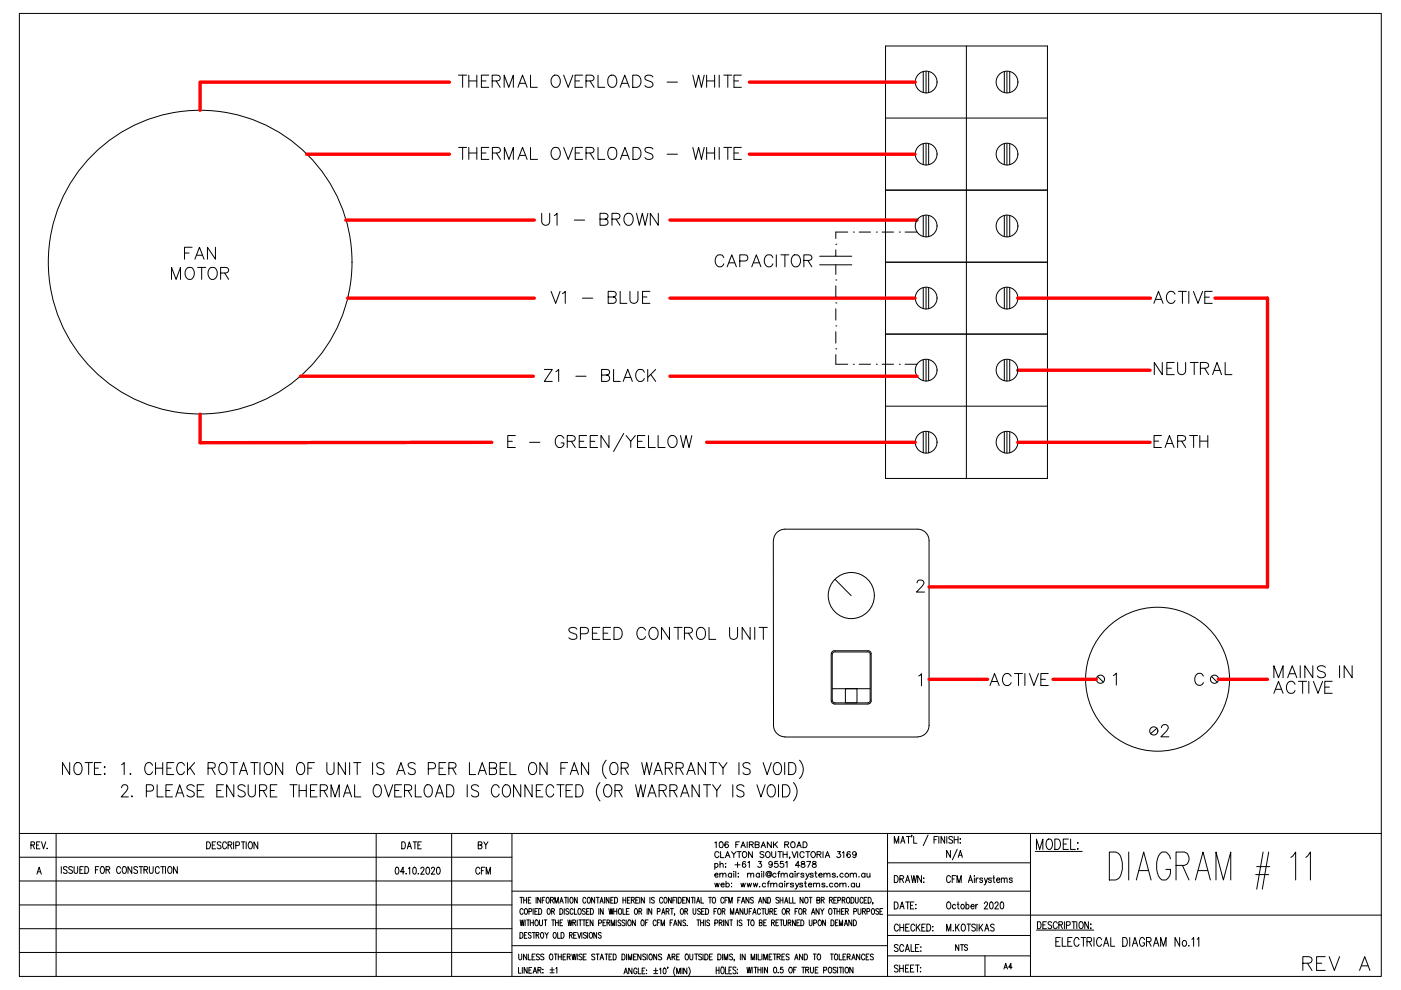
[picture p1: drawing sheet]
<svg xmlns="http://www.w3.org/2000/svg" width="297mm" height="210mm" viewBox="0 0 297 210" stroke-linecap="round" stroke-linejoin="round" font-family="sans-serif">
<defs><g id="words">
<text font-size="6.6" x="275.2" y="207.1">REV</text>
<text font-size="6.2" x="243.4" y="80.8">NEUTRAL</text>
<g font-size="5.7">
<text x="96" y="19.8">THERMAL OVERLOADS - WHITE</text>
<text x="96" y="34.9">THERMAL OVERLOADS - WHITE</text>
<text x="113.6" y="49">U1 - BROWN</text>
<text x="37.7" y="56.1">FAN</text>
<text x="150.3" y="57.9">CAPACITOR</text>
<text x="35.3" y="60.3">MOTOR</text>
<text x="115.7" y="65.6">V1 - BLUE</text>
<text x="243.4" y="65.6">ACTIVE</text>
<text x="114.3" y="82.2">Z1 - BLACK</text>
<text x="243.4" y="96">EARTH</text>
<text x="119.2" y="136.9">SPEED CONTROL UNIT</text>
<text x="208.5" y="146.4">ACTIVE</text>
<text x="268.8" y="145">MAINS IN</text>
<text x="268.8" y="148.2">ACTIVE</text>
</g>
<text font-size="4.9" x="100.2" y="181.3">BY</text>
<text font-size="4.4" x="99.5" y="186.6">CFM</text>
<text font-size="4" x="211.7" y="206.7">A4</text>
</g></defs>
<g fill="none" stroke="#000" stroke-width=".21">
<path d="M187.7 9.8h34.4v91.6h-34.4zM195.7 15.2v4.4M196.3 15.1v4.6M196.9 15.2v4.4M204.9 9.8v91.6M212.9 15.2v4.4M213.5 15.1v4.6M214.1 15.2v4.4M187.7 25h34.4M195.7 30.5v4.4M196.3 30.4v4.6M196.9 30.5v4.4"/>
<path d="M212.9 30.5v4.4M213.5 30.4v4.6M214.1 30.5v4.4M173.8 56.1h6.8M177.2 51.8h.1M177.2 53v1.3h-3.4M177.2 59.4h.1M177.2 56.1v2.1M177.2 54.3h3.4M179.7 49.2h-2.5v1.4M180.9 49.2h.1M182.2 49.2h2.4"/>
<path d="M185.8 49.2h.1M187 49.2h2.4M187.7 55.6h34.4M187.7 40.3h34.4M190.7 49.2h.1M191.9 49.2h2.5M195.7 45.7v4.5M196.3 45.6v4.6M196.9 45.7v4.5M212.9 45.7v4.5M213.5 45.6v4.6M214.1 45.7v4.5"/>
<path d="M177.2 64.2h.1M177.2 69.1h.1M177.2 74h.1M177.2 75.2v2h2.5M177.2 60.6v2.4M177.2 65.5v2.4M177.2 70.3v2.4M180.9 77.2h.1M182.2 77.2h2.4M185.8 77.2h.1M187 77.2h2.4M187.7 70.8h34.4"/>
<path d="M190.7 77.2h.1M191.9 77.2h2.5M195.7 61v4.5M195.7 76.3v4.4M196.3 60.9v4.6M196.3 76.2v4.6M196.9 61v4.5M196.9 76.3v4.4M212.9 61v4.5M212.9 76.3v4.4M213.5 60.9v4.6M213.5 76.2v4.6"/>
<path d="M214.1 61v4.5M214.1 76.3v4.4M107.7 93.6h.9M109.3 92.3h-1.6v2.6h1.6M112.3 93.8h2.2M119.5 92.9a.94 .94 0 0 0-1-.6 .94 .94 0 0 0-.8 1 1.12 1.12 0 0 0 .3 1.2 1.12 1.12 0 0 0 1.2 .3l.3-.5v-.4h-.5M120.3 93.6h1.1a.61 .61 0 0 0 .4-1l-.4-.3h-1.1v2.6M121.1 93.6l.9 1.3M122.8 93.6h1M124.4 92.3h-1.6v2.6h1.6M125.1 93.6h1M126.7 92.3h-1.6v2.6h1.6"/>
<path d="M129.1 92.3v2.6l-1.7-2.6v2.6M132.2 91.9l-2.1 3.8M132.8 92.3l.9 1.3 1-1.3M133.7 93.6v1.3M135.2 93.6h.9M136.7 92.3h-1.5v2.6h1.5M137.5 92.3v2.6h1.4M139.5 92.3v2.6h1.5M142.1 92.5a1.21 1.21 0 0 1 1.4 .5 1.21 1.21 0 0 1-.2 1.5 .93 .93 0 0 1-1.1 .4 .93 .93 0 0 1-.6-1 1.58 1.58 0 0 1 .5-1.4zM144.3 92.3l.6 2.6 .6-2.6 .6 2.6 .6-2.6M187.7 86.1h34.4M195.7 91.6v4.4"/>
<path d="M196.3 91.5v4.6M196.9 91.6v4.4M212.9 91.6v4.4M213.5 91.5v4.6M214.1 91.6v4.4M164 114.7v39.1M164 114.6a2.43 2.43 0 0 1 2.4-2.4h28.1a2.43 2.43 0 0 1 2.5 2.4v39.2M176.2 138.6v10M176.3 138.6l.2-.4 .4-.2h7.2a.61 .61 0 0 1 .6 .6v10a.61 .61 0 0 1-.6 .6l-7.2 .1-.4-.2-.2-.5M177 138.2h6.9M177 122.8l3.5 3.5M177.1 138.2l-.5 .2-.2 .4v9.6a.61 .61 0 0 0 .7 .6h6.8"/>
<path d="M183.9 138.2a.55 .55 0 0 1 .6 .6v9.6a.61 .61 0 0 1-.6 .6M194.4 123.6l.2-.5a.89 .89 0 0 1 1.1 .1l.2 .3-.2 .4-1.4 1.6h1.7M164 153.8a2.43 2.43 0 0 0 2.4 2.4M166.4 156.3h28.1M176.4 146h8.1M179.2 146h2.5v3h-2.5zM194.8 143.3l.6-.5v2.6M197 153.8a2.43 2.43 0 0 1-2.5 2.4M232.7 143.4l1.2 1.2M236.1 143.2l.6-.5v2.6M245.2 154.4l-1.3 1.2M246.3 154.3l.1-.4 .3-.3 .7 .2a.57 .57 0 0 1 .2 .8l-1.5 1.6h1.7"/>
<path d="M255.1 143.4a.94 .94 0 0 0-1-.6 .94 .94 0 0 0-.8 .9 1.06 1.06 0 0 0 .3 1.4 1.06 1.06 0 0 0 1.4-.1l.1-.3M256.9 143.4l1.2 1.2M14.8 161.7v2.5l-1.5-2.5v2.5M15.9 162l.4-.3h.5a1.55 1.55 0 0 1 0 2.5 1.24 1.24 0 0 1-1.1-1.9zM18 161.7h1.6M18.8 161.7v2.5M20 162.9h.9M21.4 161.7h-1.4v2.5h1.4M22.2 162.5l.1 .2-.1 .1zM22.2 164l.1 .1-.1 .1zM25.8 162.2l.5-.5v2.5M25.8 167l.2-.5 .7-.1a.79 .79 0 0 1 .1 1.3l-1.1 1.3h1.5"/>
<path d="M27.6 164v.2l.2-.1M28 168.7l-.1 .1 .1 .2 .1-.2M31 167.7h1a.68 .68 0 0 0 .6-.6 .68 .68 0 0 0-.6-.7h-1v2.6M32.3 162.3a.85 .85 0 0 0-1-.6 .85 .85 0 0 0-.6 1 1.06 1.06 0 0 0 .2 1.1 1.06 1.06 0 0 0 1.1 .3l.3-.5M33 162.9h1.5M33 161.7v2.5M33.3 166.4v2.6h1.3M34.5 161.7v2.5M35.2 167.6h.8M35.4 162.9h.9M36.6 166.4h-1.4v2.6h1.4M36.8 161.7h-1.4v2.5h1.4"/>
<path d="M37.3 169l.8-2.6 .9 2.6M37.6 168.1h1.1M39.1 162.3a.85 .85 0 0 0-1-.6 .85 .85 0 0 0-.6 1 1.15 1.15 0 0 0 1.1 1.5l.5-.6M39.8 161.7v2.5M40.3 162.8l1 1.4M41.2 166.8a.85 .85 0 0 0-.9-.5 .85 .85 0 0 0-.7 .7 1.69 1.69 0 0 0 1.3 .9l.3 .3v.4a.95 .95 0 0 1-1.6 0M41.3 161.7l-1.5 1.7M41.8 167.6h.9M43.2 166.4h-1.4v2.6h1.4M44.1 162.9h1l.5-.2a.63 .63 0 0 0-.5-1h-1v2.5M44.9 162.9l.7 1.3M46 167.6h.9"/>
<path d="M46.6 162a.84 .84 0 0 1 1-.3 .84 .84 0 0 1 .5 1 1.14 1.14 0 0 1-1 1.5 1.57 1.57 0 0 1-.5-2.2zM47.4 166.4h-1.4v2.6h1.4M48.8 161.7h1.5M49.6 166.4v2.6l-1.6-2.6v2.6M49.6 161.7v2.5M50.8 164.2l.8-2.5 .9 2.5M51.1 163.4h1.1M52 166.8a.81 .81 0 0 0-.9-.5 .81 .81 0 0 0-.6 .7v.3l.4 .2a1.36 1.36 0 0 1 1.1 .7v.4a.92 .92 0 0 1-1.5 0M52.6 166.4v1.8a.76 .76 0 0 0 .8 .8 .76 .76 0 0 0 .7-.8v-1.8M53.2 161.7h1.5M53.9 161.7v2.5M55 167.6h1a.62 .62 0 0 0 .6-.6 .62 .62 0 0 0-.6-.6h-1v2.6"/>
<path d="M55.1 161.7v2.5M55.8 167.6l.8 1.4M56.2 162l.4-.3a1.29 1.29 0 0 1 1.2 .8 1.29 1.29 0 0 1-.3 1.3l-.4 .4a1.24 1.24 0 0 1-1-1.9zM57.3 167.6h.9M58.7 166.4h-1.4v2.6h1.4M59.9 161.7v2.5l-1.5-2.5v2.5M61.5 166.4h1.5M62.2 166.4v2.6M63.1 162a.84 .84 0 0 1 1-.3 .84 .84 0 0 1 .5 1 1.14 1.14 0 0 1-1.1 1.5 1.57 1.57 0 0 1-.4-2.2zM63.4 167.6h1.5M63.4 166.4v2.6M64.9 166.4v2.6"/>
<path d="M65.3 162.9h.8M65.8 167.6h.9M66.7 161.7h-1.4v2.5M67.2 166.4h-1.4v2.6h1.4M67.9 167.6h1a.62 .62 0 0 0 .5-.6 .62 .62 0 0 0-.5-.6h-1v2.6M68.7 167.6l.7 1.4M69.3 161.7v1.8a.76 .76 0 0 0 .8 .7 .76 .76 0 0 0 .7-.7v-1.8M70.2 169v-2.6l.8 2.6 .9-2.6v2.6M72.8 169l.9-2.6 .8 2.6M73.1 168.1h1.1M73.2 161.7v2.5l-1.5-2.5v2.5M74.1 161.7v2.5"/>
<path d="M75 161.7h1.5M75.2 166.4v2.6h1.3M75.7 161.7v2.5M79 161.7v2.5M79.5 166.5l.3-.1a1.24 1.24 0 0 1 1 1.9 .8 .8 0 0 1-1.3 .5l-.2-.2a1.76 1.76 0 0 1 .2-2.1zM81.4 162a.84 .84 0 0 0-.8-.3 .84 .84 0 0 0-.7 .6l.2 .4 .9 .3a.63 .63 0 0 1 .4 .7 .63 .63 0 0 1-.5 .5l-.8-.1-.2-.3M81.5 166.4l.9 2.6 .9-2.6M83.7 167.6h.9M84.1 164.2l.9-2.5 .9 2.5M84.5 163.4h1.1M85.1 166.4h-1.4v2.6h1.4M85.8 167.6l1.3-.1a.63 .63 0 0 0 .2-.7 .63 .63 0 0 0-.6-.4h-.9v2.6"/>
<path d="M86.5 167.6l.8 1.4M88.1 162a.84 .84 0 0 0-.9-.3 .84 .84 0 0 0-.7 .6l.2 .4 .9 .3a.63 .63 0 0 1 .5 .7 .63 .63 0 0 1-.6 .5l-.8-.1-.2-.3M88.1 166.4v2.6h1.3M90.3 166.5l.3-.1a1.24 1.24 0 0 1 1 1.9 .8 .8 0 0 1-1.3 .5l-.2-.2a1.76 1.76 0 0 1 .2-2.1zM90.8 163l1.3-.1a.67 .67 0 0 0 .2-.7 .67 .67 0 0 0-.5-.5h-1v2.5M92.3 169l.9-2.6 .9 2.6M92.6 168.1h1.1M93.1 162.9h.8M94.5 161.7h-1.4v2.5h1.4M94.7 166.4a1.36 1.36 0 0 1 1.4 .6 1.36 1.36 0 0 1-.1 1.6l-.5 .4h-.8zM95.2 162.9h.9a.59 .59 0 0 0 .6-.4 .59 .59 0 0 0-.2-.7l-1.3-.1v2.5M95.9 162.9l.8 1.3"/>
<path d="M99.1 166.4v2.6M99.5 161.7v2.5h1.3M101.4 164.2l.8-2.5 .9 2.5M101.5 166.8a.82 .82 0 0 0-.9-.4 .82 .82 0 0 0-.7 .6l.3 .4 .8 .3a.63 .63 0 0 1 .5 .7 .63 .63 0 0 1-.6 .6l-.7-.2-.3-.2M101.7 163.4h1.1M103.8 162.9h.9l.5-.2a.63 .63 0 0 0-.5-1h-.9v2.5l1.3-.1a.71 .71 0 0 0 .2-.7 .71 .71 0 0 0-.6-.5M105.8 167a.77 .77 0 0 0-.7-.6 .77 .77 0 0 0-.8 .6 1.54 1.54 0 0 0 .6 2 .82 .82 0 0 0 .9-.7M106 162.9h.9M106.9 166.5a.89 .89 0 0 1 1.3 .9 1.16 1.16 0 0 1-1.1 1.6 1.63 1.63 0 0 1-.2-2.5zM107.5 161.7h-1.5v2.5h1.5M108.1 161.7v2.5h1.3M110.4 166.4v2.6l-1.5-2.6v2.6"/>
<path d="M112.3 162l.4-.3a1.29 1.29 0 0 1 1.1 .8 1.29 1.29 0 0 1-.2 1.3l-.4 .4-.7-.1a1.76 1.76 0 0 1-.2-2.1zM112.8 166.4v2.6l-1.5-2.6v2.6M113.7 167.6h.9M115.1 166.4h-1.4v2.6h1.4M116 161.7v2.5l-1.5-2.5v2.5M117.4 167a.82 .82 0 0 0-1-.6 .82 .82 0 0 0-.6 1 1.16 1.16 0 0 0 1 1.6l.6-.7M118.1 166.4h1.5M118.8 166.4v2.6M118.9 162.9h.9M120 167.6h.9M120.4 161.7h-1.5v2.5M120.9 164.2l.9-2.5 .8 2.5"/>
<path d="M121.2 163.4h1.1M121.4 166.4h-1.4v2.6h1.4M122.1 166.4h.8a1.44 1.44 0 0 1 .7 1.3 1.44 1.44 0 0 1-.7 1.3h-.8zM124.8 161.7v2.5l-1.5-2.5v2.5M127.2 165.9a2.84 2.84 0 0 0 0 3.9M128.4 166.5l.3-.1a1.24 1.24 0 0 1 .9 1.9 .77 .77 0 0 1-.7 .7 .77 .77 0 0 1-.8-.7 1.65 1.65 0 0 1 .3-1.8zM128.5 161.2a2.84 2.84 0 0 0 0 3.9M129.5 162l.4-.3a1.29 1.29 0 0 1 1.1 .8 1.29 1.29 0 0 1-.2 1.3l-.4 .4-.7-.1a1.76 1.76 0 0 1-.2-2.1zM130.4 167.6h1a.62 .62 0 0 0 .5-.6 .62 .62 0 0 0-.5-.6h-1v2.6M131.1 167.6l.8 1.4M131.7 162.9h1a.59 .59 0 0 0 .5-.4 .59 .59 0 0 0-.2-.7l-1.3-.1v2.5M132.5 162.9l.7 1.3"/>
<path d="M134.7 166.4l.6 2.6 .5-2.6 .6 2.6 .5-2.6M136.1 161.7l.5 2.5 .5-2.5 .6 2.5 .5-2.5M137.4 169l.8-2.6 .9 2.6M137.7 168.1h1.1M138.6 164.2l.9-2.5 .9 2.5M139 163.4h1.1M139.7 167.6l1.4-.1a.63 .63 0 0 0 .1-.7 .63 .63 0 0 0-.5-.4h-1v2.6M140.5 167.6l.8 1.4M141.1 162.9h.9l.5-.2a.63 .63 0 0 0-.5-1h-.9v2.5M141.8 162.9l.8 1.3M142 167.6h1a.62 .62 0 0 0 .6-.6 .62 .62 0 0 0-.6-.6h-1v2.6M142.8 167.6l.8 1.4"/>
<path d="M143.3 162.9h1l.5-.2a.63 .63 0 0 0-.5-1h-1v2.5M144.1 162.9l.8 1.3M144.3 169l.9-2.6 .9 2.6M144.7 168.1h1.1M145.6 164.2l.9-2.5 .9 2.5M146 163.4h1.1M148.3 166.4v2.6l-1.6-2.6v2.6M149.1 166.4h1.6M149.6 161.7v2.5l-1.6-2.5v2.5M149.9 166.4v2.6M150.5 161.7h1.5M151.1 166.4l.9 1.2 .8-1.2"/>
<path d="M151.2 161.7v2.5M152 167.6v1.4M152.4 161.7l.9 1.2 .8-1.2M153.3 162.9v1.3M155.4 166.4v2.6M156.7 161.7v2.5M157.7 166.8a.82 .82 0 0 0-.8-.4 .82 .82 0 0 0-.7 .6l.2 .4 .9 .3a.63 .63 0 0 1 .4 .7 .63 .63 0 0 1-.5 .6l-.8-.2-.2-.2M159 162a.84 .84 0 0 0-.8-.3 .84 .84 0 0 0-.7 .6l.2 .4 .9 .3a.63 .63 0 0 1 .4 .7 .63 .63 0 0 1-.5 .5l-.8-.1-.2-.3M160.5 166.4l.8 2.6 .9-2.6M161.8 161.7l.8 2.5 .9-2.5M162.9 166.8a.83 .83 0 0 1 1-.4 .83 .83 0 0 1 .5 1 1.16 1.16 0 0 1-1.1 1.6 1.62 1.62 0 0 1-.4-2.2zM164.2 162a.84 .84 0 0 1 1-.3 .84 .84 0 0 1 .5 1 1.14 1.14 0 0 1-1.1 1.5 1.57 1.57 0 0 1-.4-2.2z"/>
<path d="M165.1 166.4v2.6M165.9 166.4a1.36 1.36 0 0 1 1.4 .6 1.36 1.36 0 0 1-.1 1.6l-.5 .4h-.8zM166.4 161.7v2.5M167.2 161.7a1.35 1.35 0 0 1 1.5 .7 1.35 1.35 0 0 1-.4 1.7l-1.1 .1zM168.2 165.9a2.84 2.84 0 0 1 0 3.9M169.5 161.2a2.73 2.73 0 0 1 0 3.9"/>
<circle cx="196.4" cy="17.4" r="2.31"/>
<circle cx="213.5" cy="17.4" r="2.31"/>
<circle cx="196.4" cy="32.7" r="2.31"/>
<circle cx="213.5" cy="32.7" r="2.31"/>
<circle cx="42.4" cy="55.6" r="32.2"/>
<circle cx="196.4" cy="47.9" r="2.31"/>
<circle cx="213.5" cy="47.9" r="2.31"/>
<circle cx="196.4" cy="78.5" r="2.31"/>
<circle cx="196.4" cy="63.2" r="2.31"/>
<circle cx="213.5" cy="78.5" r="2.31"/>
<circle cx="213.5" cy="63.2" r="2.31"/>
<circle cx="196.4" cy="93.8" r="2.31"/>
<circle cx="213.5" cy="93.8" r="2.31"/>
<circle cx="180.5" cy="126.3" r="4.9"/>
<circle cx="233.3" cy="144" r=".87"/>
<circle cx="244.6" cy="155" r=".87"/>
<circle cx="245.4" cy="144" r="15.3"/>
<circle cx="257.5" cy="144" r=".87"/>
</g>
<g fill="none" stroke="#f00" stroke-width=".72">
<path d="M95.3 17.4h-52.9v6M158.9 17.4h35.2M65 32.7h30.3M158.9 32.7h35.1M73.3 46.7h40M142 46.7h52.4M63.7 79.8h49.4M73.7 63.2h39.6M142 63.2h52M142 79.8h52.4M215.8 63.2h28.1M215.8 78.5h28"/>
<path d="M257.6 63.2h11.1v61.2h-71.7M42.4 87.8v6.1l61.9-.1M149.8 93.8h44.3M215.8 93.8h28M197 144h12.4M223.3 144h9.2M258.3 144h10.4"/>
</g>
<g fill="none" stroke="#000" stroke-width=".21">
<path d="M4.1 2.9h288.8v204.1h-288.8zM4.1 176.7h288.8M6.6 179.2l.6-.1v-.6h-.6v1.5M6.9 179.2l.4 .8M7.7 179.2h.5M8.5 178.5h-.8v1.5h.8M8.8 178.5l.4 1.5 .5-1.5M10 179.8l-.1 .1h.1M11.9 176.7v30.3M43.8 178.5a.75 .75 0 0 1 .8 .7 .75 .75 0 0 1-.8 .8zM45 179.2h.5M45.7 178.5h-.7v1.5h.7"/>
<path d="M46.9 178.7l-.3-.2h-.4l-.1 .2 .1 .3 .4 .3a.4 .4 0 0 1 .2 .6 .4 .4 0 0 1-.6 0l-.1-.1M48 178.8a.44 .44 0 0 0-.5-.3 .44 .44 0 0 0-.3 .5v.4a.44 .44 0 0 0 .3 .6 .44 .44 0 0 0 .5-.4M48.3 179.2l.7-.1 .1-.5-.8-.1v1.5M48.8 179.2l.3 .8M49.5 178.5v1.5M50 179.3l.7-.2v-.6h-.7v1.5M51.2 178.5h.7M51.6 178.5v1.5M52.2 178.5v1.5M52.9 178.5h.1a.79 .79 0 0 1 .6 .6 .79 .79 0 0 1-.3 .8l-.1 .1a.85 .85 0 0 1-.3-1.5zM54.7 178.5v1.5l-.9-1.5v1.5M79.8 176.7v30.3"/>
<path d="M85.2 178.5a.78 .78 0 0 1 .8 .5 .78 .78 0 0 1-.3 .9l-.5 .1zM86.4 180l.4-1.5 .4 1.5M86.5 179.5h.6M87.6 178.5h.7M88 178.5v1.5M88.6 179.2h.4M89.3 178.5h-.7v1.5h.7M95.8 176.7v30.3M108.5 176.7v30.3M151.6 178.7l.2-.2v1.2M152.7 178.5a.61 .61 0 0 1 .7 .5 .61 .61 0 0 1-.4 .7l-.5-.2v-.5zM154.4 178.7l-.1-.2a.61 .61 0 0 0-.7 .5 .61 .61 0 0 0 .5 .7 .39 .39 0 0 0 .3-.4 .39 .39 0 0 0-.3-.4 .39 .39 0 0 0-.4 .4"/>
<path d="M156 179.1h.5M156.8 178.5h-.8v1.2M157.1 179.7l.5-1.2 .4 1.2M157.3 179.3h.6M158.4 178.5v1.2M158.9 179.1l.7-.1 .1-.3-.1-.2h-.7v1.2M159.3 179.1l.4 .6M160.1 179.1l.8-.1v-.4l-.8-.1v1.2l.8-.1 .1-.3-.3-.2M161.4 179.7l.4-1.2 .5 1.2M161.5 179.3h.6M163.5 178.5v1.2l-.8-1.2v1.2M164 178.5v1.2"/>
<path d="M164.3 179l.5 .7M164.8 178.5l-.8 .8M166.4 179.1l.8-.1v-.4l-.8-.1v1.2M166.8 179.1l.4 .6M167.9 178.5a.59 .59 0 0 1 .7 .6 .59 .59 0 0 1-.7 .6l-.3-.4zM169 179.7l.4-1.2 .5 1.2M169.1 179.3h.6M170.3 178.5h.4a.65 .65 0 0 1 .4 .6 .65 .65 0 0 1-.4 .6h-.4zM188.2 176.7v30.3M189.6 178.8v-1.5l.5 1.5 .4-1.5v1.5M191 178.8l.4-1.5 .5 1.5M191.1 178.3h.6"/>
<path d="M192.2 177.3h.8M192.6 177.3v1.5M193.3 177.1h-.1h.1l-.1 .4M193.7 177.3v1.5h.7M196.8 177.1l-1.1 2.2M198 178h.5M198.8 177.3h-.8v1.5M199.1 177.3v1.5M200.3 177.3v1.5l-.8-1.5v1.5M200.7 177.3v1.5M202 177.6l-.3-.3-.4 .1-.1 .2 .1 .3 .6 .3-.1 .5h-.5l-.1-.1M202.3 178h.8"/>
<path d="M202.3 177.3v1.5M203.1 177.3v1.5M203.6 177.8v.2zM203.6 178.7v.1zM218.5 176.7v30.3M222.1 178l.2-.1a.95 .95 0 0 1 .8 1.4v.2a.59 .59 0 0 1-.6 .6 .59 .59 0 0 1-.6-.6l-.1-.8zM223.6 177.9h.6a1.29 1.29 0 0 1 0 2.2h-.6zM225.4 179h.7M226.5 177.9h-1.1v2.2h1.1M227 177.9v2.2h1M228.4 180h.2l-.1 .1zM228.5 178.6v.2z"/>
<path d="M4.1 196.9h104.4M4.1 186.8h104.4M4.1 191.9h104.4M4.1 181.8h104.4M7.8 185.3l.5-1.4 .5 1.4M8 184.8h.6M13 183.7v1.5M14.2 184l-.2-.3-.5 .1v.2v.3l.6 .2v.6h-.6v-.1M15.4 184l-.3-.3-.4 .1-.1 .2 .1 .3 .7 .5-.2 .3h-.5l-.1-.1M15.7 183.7v1.3l.3 .2 .4-.2 .1-1.3M16.9 184.4h.5M17.7 183.7h-.8v1.5h.8"/>
<path d="M18 183.7a.73 .73 0 0 1 .8 .8 .73 .73 0 0 1-.8 .7zM20.2 184.4h.5M21 183.7h-.8v1.5M21.5 183.8a.68 .68 0 0 1 .7 .4 .68 .68 0 0 1-.2 .8l-.1 .1a.68 .68 0 0 1-.7-.4 .68 .68 0 0 1 .2-.7zM22.5 184.4l.7-.1 .1-.2-.1-.3-.7-.1v1.5M22.9 184.4l.4 .8M25.6 184.1a.44 .44 0 0 0-.6-.4 .44 .44 0 0 0-.3 .6v.3a.44 .44 0 0 0 .3 .6 .44 .44 0 0 0 .6-.4M26.1 183.8l.1-.1a.79 .79 0 0 1 .7 .6 .79 .79 0 0 1-.3 .8 .68 .68 0 0 1-.7-.4 .68 .68 0 0 1 .1-.7zM27.9 183.7v1.5l-.8-1.5v1.5M29.2 184l-.3-.3-.4 .1-.1 .3 .7 .5 .1 .4-.3 .2-.4-.1-.1-.1M29.5 183.7h.8M29.9 183.7v1.5"/>
<path d="M30.5 184.4l.7-.1v-.5l-.7-.1v1.5M30.9 184.4l.4 .8M31.7 183.7v1.1l.3 .4 .4-.2 .1-1.3M33.8 184.1a.44 .44 0 0 0-.6-.4 .44 .44 0 0 0-.3 .6v.3a.44 .44 0 0 0 .3 .6 .44 .44 0 0 0 .6-.4M34.1 183.7h.8M34.5 183.7v1.5M35.1 183.7v1.5M35.8 183.8l.1-.1a.79 .79 0 0 1 .6 .6 .79 .79 0 0 1-.3 .8 .68 .68 0 0 1-.7-.4 .68 .68 0 0 1 .2-.7zM37.6 183.7v1.5l-.8-1.5v1.5M83.9 184h.5l.2 .5-.1 .6-.3 .2h-.3l-.1-.6zM85.8 184.8h-.9l.6-.9v1.4M86.1 185.2l-.1 .1h.1"/>
<path d="M86.6 184.2l.3-.3v1.4M87.7 184l.1-.1a.85 .85 0 0 1 0 1.4 1.08 1.08 0 0 1-.1-1.3zM88.7 185.2l-.1 .1h.1M89.2 184.2l.1-.2 .4-.1 .2 .4-.7 1h.8M90.5 184h.4l.2 .5-.2 .8h-.3a1.08 1.08 0 0 1-.1-1.3zM91.5 184.2v-.2l.4-.1 .3 .4-.8 1h.8M92.7 184h.5l.1 .5-.1 .8h-.3a1.08 1.08 0 0 1-.2-1.3zM108.5 188.9h110M110.2 197.7a.64 .64 0 0 1 .7 .4 .64 .64 0 0 1-.2 .8h-.5zM110.2 190.3h.7M110.3 195l.2 1.3 .2-1.3 .2 1.3 .2-1.3M110.5 190.3v1.2"/>
<path d="M110.9 192.9a.35 .35 0 0 0-.4-.3 .35 .35 0 0 0-.3 .5v.3a.35 .35 0 0 0 .3 .5 .35 .35 0 0 0 .4-.3M111 190.3v1.2M111 190.9h.6M111.2 198.3h.3M111.3 192.8l.1-.2a.65 .65 0 0 1 .5 .6 .65 .65 0 0 1-.5 .7l-.2-.5zM111.3 195v1.3M111.6 190.3v1.2M111.7 195h.6M111.7 197.7h-.5v1.2h.5M112 195v1.3M112 190.9h.4M112.1 193.3l.5-.1 .1-.4-.6-.2v1.3"/>
<path d="M112.4 195v1.3M112.4 195.6h.7M112.6 190.3h-.6v1.2h.6M112.6 197.9l-.2-.2-.4 .2 .1 .3 .3 .1a.31 .31 0 0 1 .1 .6 .31 .31 0 0 1-.5-.2M112.9 197.7h.6M113 192.6v1.3M113.1 195v1.3M113.2 197.7v1.2M113.4 193.2h.3M113.6 195.1l.1-.1a.63 .63 0 0 1 .4 .7 .63 .63 0 0 1-.4 .6 .85 .85 0 0 1-.1-1.2zM113.7 198.3l.5-.1v-.4l-.5-.1v1.2M113.7 190.3v1.2"/>
<path d="M114 192.6h-.6v1.3h.6M114 198.3l.3 .6M114.2 192.6a.62 .62 0 0 1 .7 .6 .62 .62 0 0 1-.7 .7zM114.4 195v.9l.2 .4 .4-.2v-1.1M114.6 190.3v1.2l-.6-1.2v1.2M114.8 197.8a.6 .6 0 0 1 .5 .4 .6 .6 0 0 1-.2 .7h-.1a.7 .7 0 0 1-.2-1.1zM115 190.9h.3M115.4 195h.6M115.5 190.3h-.5v1.2M115.5 197.7l.4 .6 .3-.6M115.7 195v1.3M115.9 198.3v.6"/>
<path d="M116 190.3a.65 .65 0 0 1 .5 .6 .65 .65 0 0 1-.5 .6 .89 .89 0 0 1 0-1.2zM116.1 192.8l.1-.2a.65 .65 0 0 1 .5 .6 .65 .65 0 0 1-.5 .7l-.2-.5zM116.7 190.9l.6-.1v-.5h-.6v1.2M117 193.2h.5v-.4l-.5-.2v1.3M117 195h.6M117.1 190.9l.2 .6M117.3 193.2l.3 .7M117.3 195v1.3M117.4 197.8a.6 .6 0 0 1 .6 .4 .6 .6 0 0 1-.2 .7h-.1a.7 .7 0 0 1-.3-1.1zM117.6 191.5v-1.2l.4 1.2 .4-1.2v1.2M117.8 195.6h.6M117.8 195v1.3"/>
<path d="M118.2 197.7v1.2h.5M118.4 195v1.3M118.7 191.5l.3-1.2 .4 1.2M118.7 192.6a.62 .62 0 0 1 .7 .6 .62 .62 0 0 1-.7 .7zM118.7 195.6h.4M118.8 191.1h.5M119 197.7a.64 .64 0 0 1 .6 .4 .64 .64 0 0 1-.2 .8h-.4zM119.3 195h-.6v1.3h.6M119.6 192.6v1.3M119.7 190.3h.6M120 190.3v1.2M120.4 195l.2 1.3 .2-1.3 .2 1.3 .3-1.3"/>
<path d="M120.4 190.3v1.2M120.6 192.8a.32 .32 0 0 0-.5-.1 .32 .32 0 0 0 0 .5l.3 .1a.33 .33 0 0 1 .1 .5 .33 .33 0 0 1-.5-.1M120.7 198.3l.5-.1 .1-.4-.6-.1v1.2M121 190.3h.1a.65 .65 0 0 1 .4 .6 .65 .65 0 0 1-.4 .6 .89 .89 0 0 1-.1-1.2zM121 198.3l.3 .6M121.5 195.6h.5v-.4l-.5-.2v1.3M121.5 192.9a.33 .33 0 0 0-.4-.3 .33 .33 0 0 0-.2 .5v.3a.33 .33 0 0 0 .2 .5 .33 .33 0 0 0 .4-.3M121.6 198.3h.4M121.8 195.6l.2 .7M121.8 192.6v1.3h.5M122.2 197.7h-.6v1.2h.6M122.4 190.3v1.2l-.6-1.2v1.2"/>
<path d="M122.4 195v1.3M122.5 197.7l.3 1.2 .4-1.2M122.6 192.8l.2-.2a.63 .63 0 0 1 .4 .6 .63 .63 0 0 1-.4 .7l-.3-.5zM122.7 195h.6M123 195v1.3M123.4 197.7v1.2M123.5 195h.6M123.8 195v1.3M124.1 192.8a.3 .3 0 0 0-.5-.1 .3 .3 0 0 0 .1 .5l.2 .1a.32 .32 0 0 1 .1 .5 .32 .32 0 0 1-.5-.1M124.2 190.6a.33 .33 0 0 0-.4-.3 .33 .33 0 0 0-.2 .4v.3a.33 .33 0 0 0 .2 .5 .33 .33 0 0 0 .4-.3M124.3 195.6h.3M124.3 197.9l-.2-.2-.4 .2 .1 .3 .4 .2a.33 .33 0 0 1 0 .5 .33 .33 0 0 1-.5-.2"/>
<path d="M124.4 193.2h.3M124.6 197.7v1.2M124.7 190.3h.1a.65 .65 0 0 1 .4 .6 .65 .65 0 0 1-.4 .6 .89 .89 0 0 1-.1-1.2zM124.9 195h-.6v1.3h.6M124.9 192.6h-.5v1.3h.5M125.1 197.8a.61 .61 0 0 1 .6 .4 .61 .61 0 0 1-.4 .7 .7 .7 0 0 1-.2-1.1zM125.2 192.6a.62 .62 0 0 1 .6 .6 .62 .62 0 0 1-.6 .7zM125.7 195v1.3l-.6-1.3v1.3M126.1 190.3v1.2l-.7-1.2v1.2M126.4 190.3h.6M126.5 197.7v1.2l-.6-1.2v1.2M126.7 190.3v1.2"/>
<path d="M126.9 195.7l.6-.1v-.4l-.6-.2v1.3M127 192.6v1.3M127.2 191.5l.4-1.2 .3 1.2M127.3 191.1h.5M127.5 197.9l-.2-.2-.4 .2 .1 .3 .3 .1a.31 .31 0 0 1 .1 .6 .31 .31 0 0 1-.5-.2M127.8 195.6h.4M127.9 192.6v1.3l-.6-1.3v1.3M128.2 190.3v1.2M128.4 195h-.6v1.3h.6M128.7 195.6h.5v-.4l-.5-.2v1.3M129 195.6l.3 .7M129.1 192.6l.2 1.3 .2-1.3 .3 1.3 .2-1.3"/>
<path d="M129.1 190.3v1.2l-.6-1.2v1.2M129.5 190.9h.3M129.6 196.3v-1.3l.4 1.3 .3-1.3v1.3M130 190.3h-.5v1.2h.5M130.1 193.2h.7M130.1 192.6v1.3M130.3 190.3a.67 .67 0 0 1 .7 .4 .67 .67 0 0 1-.2 .7l-.5 .1zM130.6 195v1.3M130.8 192.6v1.3M131.2 192.8l.2-.2a.63 .63 0 0 1 .4 .6 .63 .63 0 0 1-.4 .7l-.3-.5zM131.6 195.3a.3 .3 0 0 0-.5-.2 .3 .3 0 0 0 .1 .5l.3 .2a.31 .31 0 0 1 0 .5 .31 .31 0 0 1-.5-.2M132.1 192.6v1.3h.5"/>
<path d="M132.1 190.9h.6M132.1 190.3v1.2M132.5 195.3l-.2-.3-.4 .3 .1 .3 .5 .2-.1 .4-.3 .1-.2-.2M132.7 190.3v1.2M132.8 195v1.3M132.8 193.2h.4M133.1 190.9h.3M133.3 195.1v-.1a.63 .63 0 0 1 .5 .7 .63 .63 0 0 1-.5 .6 .85 .85 0 0 1 0-1.2zM133.4 192.6h-.6v1.3h.6M133.6 190.3h-.5v1.2h.5M133.9 190.9l.5-.1v-.5h-.5v1.2M134.2 190.9l.3 .6"/>
<path d="M134.6 192.8l.1-.2a.65 .65 0 0 1 .5 .6 .65 .65 0 0 1-.5 .7l-.2-.5zM134.7 195v1.3l-.6-1.3v1.3M134.8 190.9h.3M135.4 190.3h-.6v1.2h.6M135.5 193.2h.5v-.4l-.5-.2v1.3M135.6 190.3v1.2M135.8 193.2l.3 .7M136.1 195a.65 .65 0 0 1 .5 .7 .65 .65 0 0 1-.5 .6 .84 .84 0 0 1 0-1.3zM136.6 190.3v1.2l-.6-1.2v1.2M136.8 195.6h.4M137.2 192.6v1.3M137.4 195h-.6v1.3"/>
<path d="M137.8 190.3v1.2M138.2 192.6v1.3l-.7-1.3v1.3M138.7 190.4l-.2-.1-.4 .1 .1 .3 .4 .2a.32 .32 0 0 1 .1 .5 .32 .32 0 0 1-.6-.1M139.1 195.3a.33 .33 0 0 0-.4-.2 .33 .33 0 0 0-.2 .4l.1 .7 .3 .1 .2-.3M139.4 193.3l.5-.1v-.4l-.5-.2v1.3M139.4 195.6h.3M140 195h-.6v1.3M140.2 196.3v-1.3l.3 1.3 .4-1.3v1.3M140.3 193.9l.3-1.3 .4 1.3M140.4 193.5h.4M140.5 190.6a.35 .35 0 0 0-.4-.3 .35 .35 0 0 0-.3 .4v.3a.35 .35 0 0 0 .3 .5 .35 .35 0 0 0 .4-.3M140.9 190.3h.1a.65 .65 0 0 1 .5 .6 .65 .65 0 0 1-.5 .6 .89 .89 0 0 1-.1-1.2z"/>
<path d="M141.2 193.2h.6v-.4l-.6-.2v1.3M141.6 193.2l.3 .7M142.1 195.6h.3M142.2 192.6h.6M142.3 190.3v1.2l-.6-1.2v1.2M142.5 192.6v1.3M142.6 195h-.5v1.3M142.7 190.9h.3M142.8 196.3l.4-1.3 .4 1.3M143 195.9h.4M143 193.8v.3M143.3 190.3h-.6v1.2"/>
<path d="M143.5 190.3v1.2M143.8 190.3a.67 .67 0 0 1 .7 .4 .67 .67 0 0 1-.2 .7l-.5 .1zM144.3 192.8l.2-.2a.65 .65 0 0 1 .4 .6 .65 .65 0 0 1-.4 .7l-.3-.5zM144.4 195v1.3l-.6-1.3v1.3M144.7 190.9h.4M145.2 193.2h.5l.1-.4-.6-.2v1.3M145.3 190.3h-.6v1.2h.6M145.4 195.3a.3 .3 0 0 0-.5-.2 .3 .3 0 0 0 0 .5l.4 .2a.31 .31 0 0 1 0 .5 .31 .31 0 0 1-.5-.2M145.5 193.2l.3 .7M145.7 196.2h.1M146.2 190.3v1.2l-.6-1.2v1.2M146.6 190.3h.6"/>
<path d="M146.9 190.3v1.2M146.9 192.6v.9l.3 .4 .3-.2v-1.1M147.3 190.3v1.2M147.7 191.5l.3-1.2 .4 1.2M147.7 195h.7M147.8 191.1h.5M148 195v1.3M148.5 192.8a.3 .3 0 0 0-.5-.1 .3 .3 0 0 0 .1 .5l.2 .1a.32 .32 0 0 1 .1 .5 .32 .32 0 0 1-.5-.1M148.5 195.6h.6M148.5 195v1.3M148.6 190.3v1.2h.6M148.8 193.2h.3"/>
<path d="M149.1 195v1.3M149.4 192.6h-.6v1.3h.6M149.5 195v1.3M149.6 192.6a.62 .62 0 0 1 .7 .6 .62 .62 0 0 1-.7 .7zM150.2 190.3h.6M150.5 195.3a.3 .3 0 0 0-.5-.2 .3 .3 0 0 0 0 .5l.4 .2a.31 .31 0 0 1-.1 .5 .31 .31 0 0 1-.4-.2M150.5 190.3v1.2M151.2 190.3h.1a.63 .63 0 0 1 .4 .6 .63 .63 0 0 1-.4 .6 .89 .89 0 0 1-.1-1.2zM151.4 193.2h.3M151.6 195.7l.5-.1v-.4l-.5-.2v1.3M151.6 183.2a.39 .39 0 0 1 .5 0 .39 .39 0 0 1 0 .6 .39 .39 0 0 1-.5-.1M151.6 185.5h.6a.38 .38 0 0 0-.5-.3 .38 .38 0 0 0-.1 .6l.2 .2 .4-.2"/>
<path d="M151.6 187.3l.2 .8 .2-.8 .2 .8 .3-.8M151.6 183.1v1.2M151.9 192.6h-.5v1.3M152.2 192.8l.2-.2a.63 .63 0 0 1 .5 .6 .63 .63 0 0 1-.5 .7l-.3-.5zM152.4 180.9a.46 .46 0 0 0-.5-.3 .46 .46 0 0 0-.3 .4v.3a.45 .45 0 0 0 .3 .5 .45 .45 0 0 0 .5-.3M152.5 195.6h.5l.1-.2-.1-.2-.5-.2v1.3M152.6 185.4l.3-.3 .3 .1v.8M152.6 185.1v.9M152.7 183.3l.3-.2h.2l.1 .8M152.7 182.6v1.3M152.8 180.6v1.2h.7M152.8 195.6l.3 .7"/>
<path d="M152.9 187.6h.6a.39 .39 0 0 0-.4-.3 .39 .39 0 0 0-.3 .4 .39 .39 0 0 0 .4 .4l.3-.2M153.1 193.2h.5l.1-.4-.6-.2v1.3M153.2 185.4l.6-.3 .1 .3v.6M153.4 193.2l.3 .7M153.4 195v1.3M153.5 190.6a.33 .33 0 0 0-.5-.3 .33 .33 0 0 0-.2 .4v.3a.33 .33 0 0 0 .2 .5 .33 .33 0 0 0 .5-.3M153.7 190.9h.4M153.8 181.8l.5-1.2 .5 1.2M153.8 183.1h.1zM153.8 183.8h.1zM153.9 187.4a.4 .4 0 0 1 .6 0 .4 .4 0 0 1 0 .6 .4 .4 0 0 1-.6-.1M153.9 186.8v1.3"/>
<path d="M154 181.4h.6M154.3 190.3h-.6v1.2M154.4 195v1.3l-.6-1.3v1.3M154.5 191.5v-1.2l.4 1.2 .3-1.2v1.2M154.7 195h.6M154.9 193.9v-1.3l.3 1.3 .4-1.3v1.3M155 195v1.3M155.1 187.3h.1M155.1 188h.1M155.1 180.6l.5 .6 .5-.6M155.1 185.3a.4 .4 0 0 0-.6 0 .4 .4 0 0 0 0 .6 .4 .4 0 0 0 .6-.1M155.1 185.1v.9"/>
<path d="M155.5 184.8h.1M155.6 181.2v.6M155.6 185.1v.9M155.8 183.4h1.1M155.9 193.9l.4-1.3 .3 1.3M156 184.8v1.2M156 193.5h.5M156.3 180.6h.8M156.3 195v1.3M156.4 182.8v1.1M156.4 190.9h.4M156.5 185.2h.1z"/>
<path d="M156.5 185.9h.1zM156.7 180.6v1.2M157 190.3h-.6v1.2M157.1 187.3l.2 .8 .3-.8 .2 .8 .2-.8M157.2 191.5l.4-1.2 .3 1.2M157.3 195.3a.3 .3 0 0 0-.5-.2 .3 .3 0 0 0 .1 .5l.3 .2a.33 .33 0 0 1 0 .5 .33 .33 0 0 1-.5-.2M157.3 191.1h.5M157.5 180.7l.1-.1a.59 .59 0 0 1 .7 .6 .59 .59 0 0 1-.7 .6l-.2-.5zM157.5 192.6v1.3l-.6-1.3v1.3M157.9 192.6v.9l.2 .4 .3-.2 .1-1.1M158.1 182.8l-.1-.1a.37 .37 0 0 0-.6 .2v.8l.3 .2a.4 .4 0 0 0 .5-.4 .4 .4 0 0 0-.5-.4l-.3 .4M158.4 187.3l.2 .8 .3-.8 .2 .8 .2-.8"/>
<path d="M158.4 195h.6M158.5 185.4l.5-.3 .2 .3v.6M158.5 185.1v.9M158.6 182.9l.3-.3v1.3M158.7 195v1.3M158.8 190.3v1.2l-.6-1.2v1.2M158.8 193.2h.4M159.2 185.4l.3-.3 .3 .1v.8M159.4 192.6h-.6v1.3M159.4 195.1l.1-.1a.65 .65 0 0 1 .4 .7 .65 .65 0 0 1-.4 .6 .75 .75 0 0 1-.1-1.2zM159.5 180.6v1.2l-.8-1.2v1.2M159.6 193.9l.4-1.3 .3 1.3"/>
<path d="M159.7 190.4l-.2-.1-.4 .1 .1 .3 .4 .2a.32 .32 0 0 1 .1 .5 .32 .32 0 0 1-.6-.1M159.7 187.3l.2 .8 .3-.8 .2 .8 .3-.8M159.7 193.5h.5M160.8 182.6h.6l-.3 .5a.42 .42 0 0 1 .4 .6 .42 .42 0 0 1-.7 .1l-.1-.1M160.8 191.5l.4-1.2 .3 1.2M161 191.1h.4M161 195.6h.5v-.4l-.5-.2v1.3l.5-.1 .1-.3-.2-.3M161 185.3a.38 .38 0 0 0-.6 0 .38 .38 0 0 0 0 .6 .38 .38 0 0 0 .6-.1M161 185.1v.9M161.1 188h.1M161.2 192.9a.35 .35 0 0 0-.4-.3 .35 .35 0 0 0-.2 .5v.3a.35 .35 0 0 0 .2 .5 .35 .35 0 0 0 .4-.3M161.4 184.8h.1z"/>
<path d="M161.5 192.6h.6M161.5 185.1v.9M161.8 192.6v1.3M161.9 195.6h.4M161.9 184.8v1.2M162 180.7l-.3-.1-.6 .1 .1 .3 .7 .3 .1 .3-.3 .2-.6-.2M162.3 192.6v.9l.3 .4 .3-.2v-1.1M162.3 187.4a.38 .38 0 0 0-.6 0 .38 .38 0 0 0 0 .5 .38 .38 0 0 0 .6 0M162.4 190.3v1.2l-.6-1.2v1.2M162.4 180.7l.2-.1a.59 .59 0 0 1 .7 .6 .59 .59 0 0 1-.7 .6l-.3-.5zM162.5 195h-.6v1.3h.6M162.7 187.3h.4"/>
<path d="M162.8 190.3a.67 .67 0 0 1 .6 .4 .67 .67 0 0 1-.2 .7l-.4 .1zM163.2 186.8l-.3 .2v1.1M163.2 193.2h.6v-.4l-.6-.2v1.3M163.3 185.2a.32 .32 0 0 0-.5-.1 .32 .32 0 0 0 0 .5 .32 .32 0 0 0 .5-.1M163.3 185.1v.5a.45 .45 0 0 0 .3-.5 .45 .45 0 0 0-.5-.3 .63 .63 0 0 0-.7 .8 .63 .63 0 0 0 1 .2M163.4 187.5l.3-.2h.3v.8M163.4 187.3v.8M163.5 193.2l.4 .7M163.6 195.6h.5l.1-.2-.1-.2-.5-.2v1.3M163.6 180.6v.9l.4 .3 .4-.2 .1-1M163.7 183.1a.39 .39 0 0 1-.5 .2 .39 .39 0 0 1-.1-.6 .39 .39 0 0 1 .6 .1v.3a.59 .59 0 0 1-.4 .8l-.3-.2M163.9 195.6l.3 .7"/>
<path d="M164 187.5l.3-.2h.3l.1 .8M164.2 193.2h.3M164.5 195.6h.3M164.5 185.3a.4 .4 0 0 0-.5 0 .4 .4 0 0 0 0 .6 .4 .4 0 0 0 .5-.1M164.7 192.6h-.5v1.3h.5M164.9 182.6h-.6v.6a.44 .44 0 0 1 .6 0 .44 .44 0 0 1-.1 .7 .44 .44 0 0 1-.6-.2M164.9 185.1h.4M164.9 180.6h.9M165.1 195h-.6v1.3h.6M165.1 190.4l-.2-.1-.4 .1 .1 .3 .5 .2v.5l-.4 .1-.2-.2M165.3 195h.6M165.4 184.8l-.3 .2v1"/>
<path d="M165.4 180.6v1.2M165.4 190.9h.6M165.4 190.3v1.2M165.6 185.4l.3-.3 .3 .1v.8M165.6 185.1v.9M165.7 195v1.3M165.9 192.8l.2-.2a.65 .65 0 0 1 .5 .6 .65 .65 0 0 1-.5 .7l-.3-.5zM165.9 187.4a.4 .4 0 0 0-.6 0 .4 .4 0 0 0 0 .6 .4 .4 0 0 0 .6-.1M165.9 187.3v.8M166 190.3v1.2M166 180.6v1.2M166 181.2h.9"/>
<path d="M166.1 182.6h-.6l-.1 .6a.44 .44 0 0 1 .7 0 .44 .44 0 0 1-.1 .7 .44 .44 0 0 1-.6-.2M166.1 195v.9l.3 .4 .3-.2 .1-1.1M166.2 185.4l.3-.3 .4 .1v.8M166.4 191.5l.3-1.2 .3 1.2M166.4 186.8v.2zM166.4 187.3v.8M166.5 191.1h.4M166.5 182.9l.4-.3v1.3M166.8 193.2h.5l.1-.4-.6-.2v1.3M166.8 187.3v.8M166.9 180.6v1.2M167.1 195.6h.5v-.4l-.5-.2v1.3"/>
<path d="M167.1 193.2l.3 .7M167.3 187.3h-.3l-.2 .3M167.3 190.3v1.2h.6M167.4 195.6l.3 .7M167.5 181.8h-.2h.2l-.2 .2M167.9 180.6l.5 1.2 .5-1.2M168.1 190.3v1.2h.5M168.1 185.3a.4 .4 0 0 0-.6 0 .4 .4 0 0 0 0 .6 .4 .4 0 0 0 .6-.1M168.1 185.1v.9M168.2 187.4l-.2-.1-.4 .1 .6 .3v.3l-.4 .1-.2-.2M168.5 184.8h.2zM168.6 193.2h.3"/>
<path d="M168.6 185.1v.9M168.6 195v1.3l-.6-1.3v1.3M168.7 187.3l.3 .8 .4-.8M169 195.6h.3M169 188.1l-.2 .3-.2 .1M169 185.1v.9M169.1 192.6h-.5v1.3M169.1 180.6v1.2M169.4 192.8l.2-.2a.63 .63 0 0 1 .5 .6 .63 .63 0 0 1-.5 .7l-.3-.5zM169.5 185.1l-.3 .1-.2 .3M169.5 195h-.5v1.3h.5M169.5 183.5h-.8l.5-.9v1.3"/>
<path d="M169.8 195a.62 .62 0 0 1 .7 .7 .62 .62 0 0 1-.7 .6zM170 182.7v.4l.5 .1 .2 .3a.44 .44 0 0 1-.4 .4 .44 .44 0 0 1-.5-.2l.2-.5 .6-.3-.2-.3zM170.2 187.4l-.2-.1-.5 .1 .6 .3v.3h-.5l-.1-.1M170.3 190.3v1.2l-.7-1.2v1.2M170.3 193.2h.5l.1-.4-.6-.2v1.3M170.4 185.3l-.2-.2-.4 .2 .6 .3v.3l-.4 .1-.2-.2M170.5 180.9a.46 .46 0 0 0-.5-.3 .46 .46 0 0 0-.4 .4v.3a.45 .45 0 0 0 .4 .5 .45 .45 0 0 0 .5-.3M170.6 187.3h.4M170.6 193.2l.3 .7M170.7 186.8v1l.1 .2 .2 .1M170.8 190.3h.1a.63 .63 0 0 1 .4 .6 .63 .63 0 0 1-.4 .6 .89 .89 0 0 1-.1-1.2zM170.9 185.1l.3 .9 .4-.9"/>
<path d="M170.9 180.6h.8M171 182.6h.9l-.6 1.3M171.2 186l-.2 .4h-.2M171.3 180.6v1.2M171.4 187.6h.7a.39 .39 0 0 0-.4-.3 .39 .39 0 0 0-.4 .4 .39 .39 0 0 0 .4 .4l.4-.2M171.6 195v.9l.2 .4 .3-.2 .1-1.1M171.6 190.3h.6M171.9 190.3v1.2M172 193.9l.4-1.3 .4 1.3M172 180.7l.2-.1a.59 .59 0 0 1 .7 .6 .59 .59 0 0 1-.7 .6l-.3-.5zM172.2 193.5h.4M172.3 182.7v.4l.6 .1 .2 .3a.44 .44 0 0 1-.4 .4 .44 .44 0 0 1-.5-.2l.2-.5 .6-.3-.2-.3z"/>
<path d="M172.4 185.3a.37 .37 0 0 0-.3-.2 .37 .37 0 0 0-.4 .2l.7 .4-.2 .3-.5-.2M172.5 187.5l.3-.2h.3v.8M172.5 187.3v.8M172.5 195.7l.6-.1v-.4l-.6-.2v1.3M172.8 185.1h.4M172.9 184.8v.9l.3 .3M173.1 187.5l.3-.2h.3l.1 .8M173.2 190.9l.5-.1v-.5h-.5v1.2l.5-.1 .1-.3-.2-.2M173.2 181.2l.7-.1 .1-.4-.8-.1v1.2M173.6 195.1l.1-.1a.6 .6 0 0 1 .5 .7 .6 .6 0 0 1-.6 .5l-.2-.4zM173.6 185.5h.7a.41 .41 0 0 0-.5-.3 .41 .41 0 0 0-.3 .5 .41 .41 0 0 0 .6 .3l.2-.2M173.7 192.6v1.3l-.7-1.3v1.3"/>
<path d="M173.7 181.2l.4 .6M174 192.6l.3 .6 .4-.6M174.1 190.9l.6-.2v-.3l-.6-.1v1.2M174.3 193.2v.7M174.4 190.9l.4 .6M174.5 180.6v1.2M174.7 185.4l.3-.3 .3 .1v.8M174.7 185.1v.9M174.9 187.4l-.2-.1-.5 .1 .6 .3v.3l-.3 .1-.3-.2M175 181.8l.4-1.2 .5 1.2M175 195v1.3l-.6-1.3v1.3M175.1 181.4h.6"/>
<path d="M175.3 185.4l.3-.3 .3 .1 .1 .8M175.3 188h.1M175.8 192.8l.2-.2a.65 .65 0 0 1 .4 .6 .65 .65 0 0 1-.4 .7l-.3-.5zM175.9 190.9l.5-.1v-.5h-.5v1.2M176.2 195a.62 .62 0 0 1 .6 .7 .62 .62 0 0 1-.6 .6zM176.2 190.9l.3 .6M176.6 187.4a.4 .4 0 0 0-.6 0 .4 .4 0 0 0 0 .6 .4 .4 0 0 0 .6-.1M176.7 192.6h.6M176.8 190.9h.3M177 192.6v1.3M177.1 185.3l-.2-.2-.5 .2 .6 .3v.3l-.3 .1-.3-.2M177.1 195.6h.4"/>
<path d="M177.4 190.3h-.6v1.2h.6M177.5 193.2h.6M177.5 192.6v1.3M177.5 180.6h.7l-.4 .4a.41 .41 0 0 1 .3 .7 .41 .41 0 0 1-.7-.1M177.5 185.9h.1M177.6 190.9h.5v-.6h-.5v1.2M177.7 195h-.6v1.3h.6M178 196.3v-1.3l.3 1.3 .3-1.3v1.3M178.1 187.5l.3-.2h.2l.1 .8M178.1 187.3v.8M178.1 192.6v1.3M178.4 193.2h.4"/>
<path d="M178.6 190.9l.5-.2v-.4h-.5v1.2M178.6 180.8l.3-.2v1.2M178.7 187.5l.3-.2h.3l.1 .8M178.8 185.3a.4 .4 0 0 0-.6 0 .4 .4 0 0 0 0 .6 .4 .4 0 0 0 .6-.1M178.9 190.9l.3 .6M179 192.6h-.6v1.3h.6M179 196.3l.4-1.3 .3 1.3M179.2 195.9h.4M179.2 193.2h.6v-.4l-.6-.2v1.3M179.5 190.4l.2-.1a.65 .65 0 0 1 .5 .6 .65 .65 0 0 1-.5 .6l-.2-.5zM179.5 193.2l.4 .7M179.9 188h.1"/>
<path d="M180.3 180.7l-.1-.1a.63 .63 0 0 0-.7 .5 .63 .63 0 0 0 .4 .7 .4 .4 0 0 0 .4-.4 .4 .4 0 0 0-.4-.4l-.3 .2v.2M180.3 185.4l.3-.3 .3 .1v.8M180.3 185.1v.9M180.4 190.3a.67 .67 0 0 1 .7 .4 .67 .67 0 0 1-.2 .7l-.5 .1zM180.6 195v1.3l-.6-1.3v1.3M180.9 195a.62 .62 0 0 1 .7 .7 .62 .62 0 0 1-.7 .6zM180.9 185.4l.3-.3 .3 .1 .1 .8M181 193.3l.5-.1 .1-.4-.6-.2v1.3M181.2 187.4a.4 .4 0 0 0-.6 0 .4 .4 0 0 0 0 .6 .4 .4 0 0 0 .6-.1M181.2 187.3v.8M181.4 190.3v.8l.2 .4 .3-.2v-1M181.5 181a.39 .39 0 0 1-.5 .3 .39 .39 0 0 1-.1-.6 .39 .39 0 0 1 .6 0v.3a.59 .59 0 0 1-.4 .8l-.3-.2"/>
<path d="M181.6 187.3l.1 .7 .2 .1 .3-.3M181.9 192.6v.9l.3 .4 .3-.2v-1.1M182.1 185.9h.1M182.2 187.3v.8M182.9 193.2h.5l.1-.4-.6-.2v1.3M183 190.6a.33 .33 0 0 0-.5-.3 .33 .33 0 0 0-.2 .4v.3a.33 .33 0 0 0 .2 .5 .33 .33 0 0 0 .5-.3M183.2 193.2l.3 .7M183.2 190.9h.4M183.4 185.3a.4 .4 0 0 0-.6 0 .4 .4 0 0 0 0 .6 .4 .4 0 0 0 .6-.1M183.4 185.1v.9M183.8 190.3h-.6v1.2h.6M183.8 193.3l.5-.1 .1-.4-.6-.2v1.3"/>
<path d="M183.8 185.1l.1 .8h.4l.1-.2M184.1 190.3a.62 .62 0 0 1 .6 .6 .62 .62 0 0 1-.6 .6zM184.4 185.1v.9M184.8 192.8l.2-.2a.65 .65 0 0 1 .4 .6 .65 .65 0 0 1-.4 .7l-.3-.5zM185.1 191.4l-.1 .3M186.3 192.8a.3 .3 0 0 0-.5-.1 .3 .3 0 0 0 .1 .5l.2 .1a.34 .34 0 0 1 .1 .5 .34 .34 0 0 1-.5-.1M186.6 193.2h.3M187.2 192.6h-.6v1.3h.6M188.2 198.3h30.3M188.2 194h104.7M188.2 182.9h30.3M189.6 185.6a.75 .75 0 0 1 .8 .8 .75 .75 0 0 1-.8 .7z"/>
<path d="M189.6 191.2a.79 .79 0 0 1 .8 .5 .79 .79 0 0 1-.2 .9l-.6 .1zM190.5 196.3a.44 .44 0 0 0-.6-.4 .44 .44 0 0 0-.3 .6v.4a.44 .44 0 0 0 .3 .5 .44 .44 0 0 0 .6-.3M190.8 186.4l.7-.1 .1-.2-.1-.3-.7-.2v1.5M190.8 192.7l.5-1.5 .4 1.5M190.8 195.9v1.5M190.8 196.7h.8M191 192.2h.5M191.2 186.4l.4 .7M191.6 195.9v1.5M192 187.1l.4-1.5 .5 1.5M192 196.7h.5M192 191.2h.8"/>
<path d="M192.2 186.6h.5M192.4 191.2v1.5M192.8 195.9h-.8v1.5h.8M193 192h.5M193.2 185.6l.3 1.5 .3-1.5 .3 1.5 .3-1.5M193.8 191.2h-.8v1.5h.8M193.9 196.3a.42 .42 0 0 0-.5-.4 .42 .42 0 0 0-.3 .6v.4a.42 .42 0 0 0 .3 .5 .42 .42 0 0 0 .5-.3M194.1 191.8h.1zM194.1 192.6h.1zM194.3 195.9v1.5M194.6 196.6l.5 .8M195.1 195.9l-.8 1"/>
<path d="M195.4 185.6v1.5l-.8-1.5v1.5M195.5 196.7h.4M195.8 186.2h.1zM195.8 187h.1zM196.2 195.9h-.7v1.5h.7M196.5 195.9a.75 .75 0 0 1 .8 .8 .75 .75 0 0 1-.8 .7zM197.7 196.5h.1zM197.7 197.3h.1zM200.7 197.4v-1.5l.4 1.5 .5-1.5v1.5M200.8 191.4l.2-.2a.77 .77 0 0 1 .6 .8 .77 .77 0 0 1-.6 .7l-.3-.3zM201.5 180.3v1.5l-.8-1.5v1.5M201.5 186a.44 .44 0 0 0-.5-.3 .44 .44 0 0 0-.3 .5v.4a.44 .44 0 0 0 .3 .5 .44 .44 0 0 0 .5-.3"/>
<path d="M201.9 186.4h.4M202.1 197.3h.1M202.6 185.6h-.7v1.5M202.6 192a.45 .45 0 0 0-.7 .2 .45 .45 0 0 0 .5 .5l.2-.2M202.6 195.9v1.5M202.9 187.1v-1.5l.4 1.5 .5-1.5v1.5M202.9 196.6l.5 .8M202.9 191.7h.4M202.9 180.1l-1 2.2M203.1 191.2v1.2l.3 .3M203.2 181.8l.4-1.5 .4 1.5M203.3 181.3h.6"/>
<path d="M203.4 195.9l-.8 1M203.9 196.1l.2-.2a.76 .76 0 0 1 .6 .8 .76 .76 0 0 1-.6 .7l-.3-.5zM204.8 192l.1-.2a.42 .42 0 0 1 .5 .4 .42 .42 0 0 1-.5 .4l-.1-.1M204.8 191.2v1.5M205 195.9h.8M205.3 187.1l.4-1.5 .5 1.5M205.4 195.9v1.5M205.4 186.6h.6M205.9 192.2h.6v-.3a.45 .45 0 0 0-.7 .3 .45 .45 0 0 0 .5 .5l.2-.2M206.6 185.6v.2zM206.6 186.2v.9M206.8 196.1a.43 .43 0 0 0-.8 0l.1 .4 .6 .3 .1 .4a.43 .43 0 0 1-.8 0"/>
<path d="M206.9 191.7v1M207 186.2v.9M207.1 195.9v1.5M207.3 191.7h-.2l-.2 .5M207.4 186.2h-.3l-.1 .4M207.6 195.9v1.5M207.9 196.6l.5 .8M208.3 186.4l-.2-.2h-.3l-.1 .2 .2 .2 .4 .1v.2a.31 .31 0 0 1-.3 .2 .31 .31 0 0 1-.3-.2M208.4 195.9l-.8 1M208.7 186.2l.3 .9 .4-.9M208.7 191.6l.1-.2a.38 .38 0 0 1 .6 0 .38 .38 0 0 1-.2 .6l-.5 .7h.8M208.8 197.4l.4-1.5 .5 1.5"/>
<path d="M209 196.9h.5M209 187.1l-.1 .5h-.2M210 191.3l.1-.1a.85 .85 0 0 1 0 1.5 1.08 1.08 0 0 1-.1-1.4zM210.2 186.4l-.2-.2h-.4l-.1 .2 .6 .3 .1 .2a.33 .33 0 0 1-.3 .2 .33 .33 0 0 1-.4-.2M210.5 186.2h.4M210.7 185.6v1.2l.2 .3M210.8 196.1a.39 .39 0 0 0-.5-.2 .39 .39 0 0 0-.2 .5l.5 .3a.41 .41 0 0 1 .1 .7 .41 .41 0 0 1-.7-.2M210.9 191.6l.1-.2a.38 .38 0 0 1 .6 0 .38 .38 0 0 1-.1 .6l-.6 .7h.8M211.3 186.6h.7l-.1-.4a.45 .45 0 0 0-.6 .4 .45 .45 0 0 0 .6 .4l.1-.1M212.2 191.3l.2-.1a.85 .85 0 0 1 0 1.5 1.08 1.08 0 0 1-.2-1.4zM212.3 186.4l.2-.2h.4v.9M212.3 186.2v.9"/>
<path d="M212.9 186.4l.3-.2h.3v.9M214.6 186.4l-.2-.2h-.4v.2l.5 .3v.3a.33 .33 0 0 1-.5-.1M219.5 180.5h9.9M219.8 180.1v-2.2l.6 2.2 .7-2.2v2.2M219.8 197.2h12.1M220 195.4a.78 .78 0 0 1 .8 .5 .78 .78 0 0 1-.3 .9l-.5 .1zM221.1 196.1h.5M221.9 195.4h-.8v1.5h.8M223 195.6l-.3-.2-.4 .1-.1 .1 .1 .4 .5 .2a.41 .41 0 0 1 .1 .7 .41 .41 0 0 1-.7-.2M223.9 199.7h.5M224.2 195.8a.44 .44 0 0 0-.6-.4 .44 .44 0 0 0-.3 .6v.3a.44 .44 0 0 0 .3 .6 .44 .44 0 0 0 .6-.4M224.5 196.1h.7v-.6l-.7-.1v1.5"/>
<path d="M224.8 198.8h-.9v1.8h.9M224.9 196.1l.4 .8M225.2 198.8v1.8h.9M225.7 195.4v1.5M226.1 196.2l.8-.1v-.5l-.8-.2v1.5M226.4 199.7h.5M227.3 198.8h-.9v1.8h.9M227.3 195.4h.8M227.7 195.4v1.5M228.3 195.4v1.5M228.8 199.2a.49 .49 0 0 0-.8-.3 1.24 1.24 0 0 0 .1 1.7 .52 .52 0 0 0 .7-.4M229 195.5a.7 .7 0 0 1 .7 .4 .7 .7 0 0 1-.2 .8l-.2 .2a.84 .84 0 0 1-.3-1.4z"/>
<path d="M229.2 198.8h1M229.7 198.8v1.8M230.5 199.7l.8-.1 .1-.3-.1-.4-.8-.1v1.8M230.8 195.4v1.5l-.8-1.5v1.5M231 199.7l.4 .9M231.3 195.9v.2zM231.3 196.7v.2zM231.9 198.8v1.8M233.6 199.2a.49 .49 0 0 0-.8-.3 1.24 1.24 0 0 0 .1 1.7 .52 .52 0 0 0 .7-.4M234.2 200h.7M235.2 180.7h1.4l.6 .2a4.6 4.6 0 0 1 0 5.4l-.6 .3h-1.4zM235.5 198.8v1.8h.8"/>
<path d="M238 198.8h.5a1.14 1.14 0 0 1 0 1.8h-.5zM239.3 180.7v5.9M239.5 198.8v1.8M240.3 200h.7M240.9 186.6l1.6-5.9 1.6 5.9M241.5 184.6h2M242.7 199.2a.49 .49 0 0 0-.8-.3 1.24 1.24 0 0 0 .1 1.7 .55 .55 0 0 0 .7-.7h-.4M243.1 199.7l.8-.1 .2-.3-.2-.4-.8-.1v1.8M243.6 199.7l.5 .9M244.8 200h.7M248.2 182.1a1.53 1.53 0 0 0-1.8-1.4 4.2 4.2 0 0 0-.8 5l.8 .9a1.67 1.67 0 0 0 1.8-2.3h-1M249.3 183.5h1.8a1.51 1.51 0 0 0 1-1.4 1.51 1.51 0 0 0-1-1.4h-1.8v5.9"/>
<path d="M250.1 198.8v1.8l-1-1.8v1.8M250.7 183.5l1.4 3.1M250.9 199.5a.56 .56 0 0 1 .7 .5 .56 .56 0 0 1-.7 .5l-.2-.4zM252.7 199.2l.4-.4v1.8M253.4 186.6l1.7-5.9 1.5 5.9M253.8 199.2l.4-.4v1.8M254 184.6h2M257.8 186.6v-5.9l1.6 5.9 1.5-5.9v5.9M266.2 185.4h2.8M266.4 183.7h2.8M267.8 180.7l-1.4 7.8M269 180.7l-1.4 7.8"/>
<path d="M273.7 181.8l.4-.3 .6-.8v5.9M276.9 181.8l.9-1.1v5.9M4.1 201.9h104.4M108.5 200.5h79.7M109.9 205.1v1.2h.6M110 202.3v.9l.2 .3 .4-.2v-1M110.7 205.1v1.2M111.7 202.3v1.2l-.7-1.2v1.2M111.8 205.1v1.2l-.7-1.2v1.2M112 202.3v1.2h.6M112.1 205.7h.4M112.7 205.1h-.6v1.2h.6"/>
<path d="M112.8 202.9h.4M113 206.3l.4-1.2 .4 1.2M113.2 205.9h.4M113.5 202.3h-.7v1.2h.7M114 205.7l.6-.1 .1-.4-.7-.1v1.2M114.4 202.5l-.3-.2h-.3l-.1 .4a.53 .53 0 0 1 .6 .8h-.3l-.3-.2M114.4 205.7l.3 .6M115.1 206.2h.1M115.1 205.5v.1zM115.3 202.5l-.2-.2-.5 .2 .1 .2 .5 .3a.35 .35 0 0 1-.1 .5 .35 .35 0 0 1-.5-.2M116.6 205.6h.9M116.6 206.3h.9"/>
<path d="M116.7 202.3h.1a.63 .63 0 0 1 .4 .6 .63 .63 0 0 1-.4 .6 .79 .79 0 0 1-.1-1.2zM117.1 205.1v1M117.5 202.3h.7M117.8 202.3v1.2M117.9 205.3l.2-.2v1.2M118.4 202.9h.6M118.4 202.3v1.2M119 202.3v1.2M119.4 202.9h.4M120 202.3h-.6v1.2h.6M120.3 202.9l.6-.2-.1-.4h-.5v1.2M120.6 202.9l.3 .6"/>
<path d="M121.2 202.3l.3 1.2 .2-1.2 .3 1.2 .2-1.2M122.4 202.3v1.2M123.4 202.5l-.3-.2-.4 .2 .1 .2 .4 .2a.33 .33 0 0 1 .2 .5 .33 .33 0 0 1-.5 .1l-.2-.2M123.7 202.9h.3M124.3 202.3h-.6v1.2h.6M126.1 202.5l-.2-.2-.5 .2 .1 .2 .4 .2a.33 .33 0 0 1 .2 .5 .33 .33 0 0 1-.5 .1l-.2-.2M126.4 202.3h.6M126.7 202.3v1.2M127.2 203.5l.4-1.2 .4 1.2M127.4 203.1h.4M128.3 202.3h.6M128.6 202.3v1.2"/>
<path d="M129.1 202.9h.4M129.7 202.3h-.6v1.2h.6M130 202.3a.67 .67 0 0 1 .7 .4 .67 .67 0 0 1-.2 .8h-.5zM131.9 202.3a.67 .67 0 0 1 .6 .4 .67 .67 0 0 1-.2 .8h-.4zM132.3 206.5l.4-1.3 .4 1.3M132.4 206.1h.5M132.8 202.3v1.2M133.2 203.5v-1.2l.4 1.2 .3-1.2v1.2M134 205.2v1.3l-.7-1.3v1.3M134.3 202.9h.4M135 202.3h-.7v1.2h.7M135 205.5l-.1-.2a.56 .56 0 0 0-.6 .3 .56 .56 0 0 0 .2 .7l.1 .2 .3-.1 .1-.4h-.2"/>
<path d="M135.3 205.2v1.3h.6M135.9 202.3v1.2l-.7-1.2v1.2M136.1 205.8h.4M136.7 205.2h-.6v1.3h.6M136.9 202.5l-.2-.2-.4 .2v.2l.6 .3-.1 .5h-.3l-.2-.2M137.1 206.4h.1M137.1 205.7v.1zM137.2 202.3v1.2M137.8 202.3a.63 .63 0 0 1 .5 .6 .63 .63 0 0 1-.5 .6 .89 .89 0 0 1 0-1.2zM138.6 205.8h.8M138.6 206.4h.8M139 205.2v1.1"/>
<path d="M139.2 202.3v1.2l-.6-1.2v1.2M139.8 205.5l.3-.3v1.3M140.3 202.5l-.3-.2h-.3v.4a.53 .53 0 0 1 .5 .8h-.3l-.3-.2M140.7 205.3l.1-.1a.72 .72 0 0 1 .1 1.3l-.3-.2zM141.4 203.5l.4-1.2 .4 1.2M141.6 205.1l-.1 .3M141.6 203.1h.5M142.5 202.9l.5-.1v-.5h-.5v1.2M142.8 202.9l.3 .6M143.1 205a1.59 1.59 0 0 0 0 1.9M143.5 206.5v-1.3l.3 1.3 .4-1.3v1.3M143.5 202.9h.3"/>
<path d="M144.1 202.3h-.6v1.2h.6M144.6 205.2v1.3M145.4 202.3h.1a.63 .63 0 0 1 .5 .6 .63 .63 0 0 1-.5 .6 .89 .89 0 0 1-.1-1.2zM145.6 205.2v1.3l-.7-1.3v1.3M146 205a1.43 1.43 0 0 1 0 1.9M146.3 202.3v.9l.3 .3 .3-.2v-1M147.3 202.3h.7M147.6 202.3v1.2M148.8 202.5l-.3-.2h-.3v.4a.53 .53 0 0 1 .5 .8h-.3l-.3-.2M149.1 202.3v1.2M149.4 202.3a.62 .62 0 0 1 .7 .6 .62 .62 0 0 1-.7 .6zM150.4 202.9h.4"/>
<path d="M151 202.3h-.6v1.2h.6M151.8 205v1.5M151.8 205.7h.6M152.2 202.3a.62 .62 0 0 1 .7 .6 .62 .62 0 0 1-.7 .6zM152.4 205v1.5M153 205.1l.1-.1a.81 .81 0 0 1 .3 1.4l-.2 .1a.86 .86 0 0 1-.2-1.4zM153.2 202.3v1.2M153.5 203.5v-1.2l.4 1.2 .4-1.2v1.2M153.8 205v1.5h.5M154.6 205.7h.3M155.2 205h-.6v1.5h.6M155.3 202.5l-.2-.2-.4 .2v.2l.6 .3-.1 .5h-.3l-.2-.2"/>
<path d="M155.7 203.5l-.1 .3M156 205.2l-.2-.2-.3 .1-.1 .4a.62 .62 0 0 1 .6 .9l-.4 .1-.2-.2M156.3 205.5v.1zM156.3 206.3v.2zM157 202.3v1.2M158 202.3v1.2l-.6-1.2v1.2M158.4 205.1l.2 1.2 .2-1.2 .2 1.2 .3-1.2M159.3 203.5v-1.2l.3 1.2 .4-1.2v1.2M159.5 205.1v1.2M159.9 205.1h.6M160.2 205.1v1.2M160.4 202.3v1.2"/>
<path d="M160.7 205.6h.6M160.7 205.1v1.2M160.7 202.3v1.2h.6M161.3 205.1v1.2M161.5 202.3v1.2M161.7 205.1v1.2M161.9 203.5v-1.2l.4 1.2 .4-1.2v1.2M162.7 205.1v1.2l-.6-1.2v1.2M163.1 202.9h.3M163.7 202.3h-.6v1.2h.6M164 202.3h.6M164.2 205.1h.1a.68 .68 0 0 1 .4 .6 .68 .68 0 0 1-.4 .6l-.3-.5z"/>
<path d="M164.3 202.3v1.2M164.8 202.9l.6-.1v-.5h-.6v1.2M165 206.2h.1M165.1 202.9l.3 .6M165.8 202.9h.4M166 205.1h-.5l-.1 .5a.37 .37 0 0 1 .6 0 .37 .37 0 0 1-.1 .5 .37 .37 0 0 1-.5 0M166.4 202.3h-.6v1.2h.6M167.3 202.5l-.2-.2h-.3l-.1 .4 .6 .3v.3l-.2 .2-.4-.2M167.4 205.1h.1a.63 .63 0 0 1 .5 .6 .63 .63 0 0 1-.5 .6 .79 .79 0 0 1-.1-1.2zM168.3 205.6h.4M168.5 203.5l.4-1.2 .3 1.2M168.6 203.1h.5"/>
<path d="M168.9 205.1h-.6v1.2M170 205.1h.6M170.2 202.3v1.2l-.7-1.2v1.2M170.3 205.1v1.2M170.5 202.3a.62 .62 0 0 1 .7 .6 .62 .62 0 0 1-.7 .6zM170.8 205.6h.6v-.4l-.6-.1v1.2M171.2 205.6l.3 .7M171.8 205.1v.8l.3 .4 .3-.2 .1-1M172.4 202.3h.7M172.7 202.3v1.2M172.8 205.6h.4M173.4 202.3h.1a.63 .63 0 0 1 .5 .6 .63 .63 0 0 1-.5 .6 .79 .79 0 0 1-.1-1.2z"/>
<path d="M173.4 205.1h-.6v1.2h.6M174.6 205.7l.6-.1v-.5h-.6v1.2M175.7 205.2l.2-.1a.63 .63 0 0 1 .5 .6 .63 .63 0 0 1-.5 .6l-.3-.5zM176.1 202.3h.6M176.4 202.3v1.2M177.1 202.3h.1a.63 .63 0 0 1 .4 .6 .63 .63 0 0 1-.4 .6 .89 .89 0 0 1-.1-1.2zM177.3 205.2l-.3-.1-.4 .1 .1 .3 .5 .3a.35 .35 0 0 1-.1 .5 .35 .35 0 0 1-.5-.2M177.6 205.1v1.2M177.9 202.3v1.2h.6M177.9 205.1h.7M178.3 205.1v1.2M178.7 202.9h.4"/>
<path d="M178.8 205.1v1.2M179.2 205.2l.3-.1a.63 .63 0 0 1 .4 .6 .63 .63 0 0 1-.4 .6l-.3-.5zM179.3 202.3h-.6v1.2h.6M179.6 202.9l.6-.1v-.5h-.6v1.2M179.9 202.9l.4 .6M180.6 203.5l.4-1.2 .4 1.2M180.7 203.1h.5M180.8 205.1v1.2l-.6-1.2v1.2M182.3 202.3v1.2l-.7-1.2v1.2M183.3 202.6a.37 .37 0 0 0-.4-.3 .37 .37 0 0 0-.3 .4v.3a.37 .37 0 0 0 .3 .5 .37 .37 0 0 0 .4-.3M183.6 202.9h.4M184.2 202.3h-.6v1.2h.6"/>
<path d="M185.2 202.5l-.2-.2-.5 .2 .1 .2 .5 .3v.5h-.4l-.2-.2M188.2 202.7h30.3M190.4 200.5l-.3-.2a.39 .39 0 0 0-.5 .3l.8 .7-.1 .4h-.4l-.3-.2M190.4 204.8l-.3-.2a.39 .39 0 0 0-.5 .4l.8 .7-.1 .4h-.6l-.1-.2M190.8 204.6v1.5M190.8 205.3h.7M191.5 204.6v1.5M191.6 200.6a.44 .44 0 0 0-.5-.3 .44 .44 0 0 0-.3 .5v.4a.44 .44 0 0 0 .3 .5 .44 .44 0 0 0 .5-.3M191.9 201.7l.5-1.4 .4 1.4M192 205.3h.4M192.1 201.3h.6M192.7 204.6h-.7v1.5h.7"/>
<path d="M193 205.3h.5M193.2 200.3v1.4h.6M193.8 204.6h-.8v1.5h.8M194.1 201h.5M194.1 204.6h.8M194.5 204.6v1.5M194.9 200.3h-.8v1.4h.8M195.1 205.2h.1zM195.2 206v.1zM195.2 200.8v.1zM195.2 201.6v.1zM203.3 200.3v1.2l-.7-1.2v1.2"/>
<path d="M203.6 200.3h.7M204 200.3v1.2M205.1 200.5l-.2-.2-.4 .2 .1 .3 .4 .2a.33 .33 0 0 1 0 .5 .33 .33 0 0 1-.5-.2M208.8 202.7v4.3M234 200.6l.5-1.8 .6 1.8M240.1 200.6l.5-1.8 .6 1.8M244.6 200.6l.5-1.8 .6 1.8M246.1 200.6v-1.8l.6 1.8 .5-1.8v1.8M252.1 200.5v.1v-.1M288.2 205.8l1.1-3 1.1 3M288.7 204.8h1.3"/>
<circle cx="177.3" cy="187.6" r=".4"/>
<circle cx="179.5" cy="185.6" r=".43"/>
<circle cx="204.1" cy="192.2" r=".44"/>
</g>
<use href="#words"/>
</svg>
